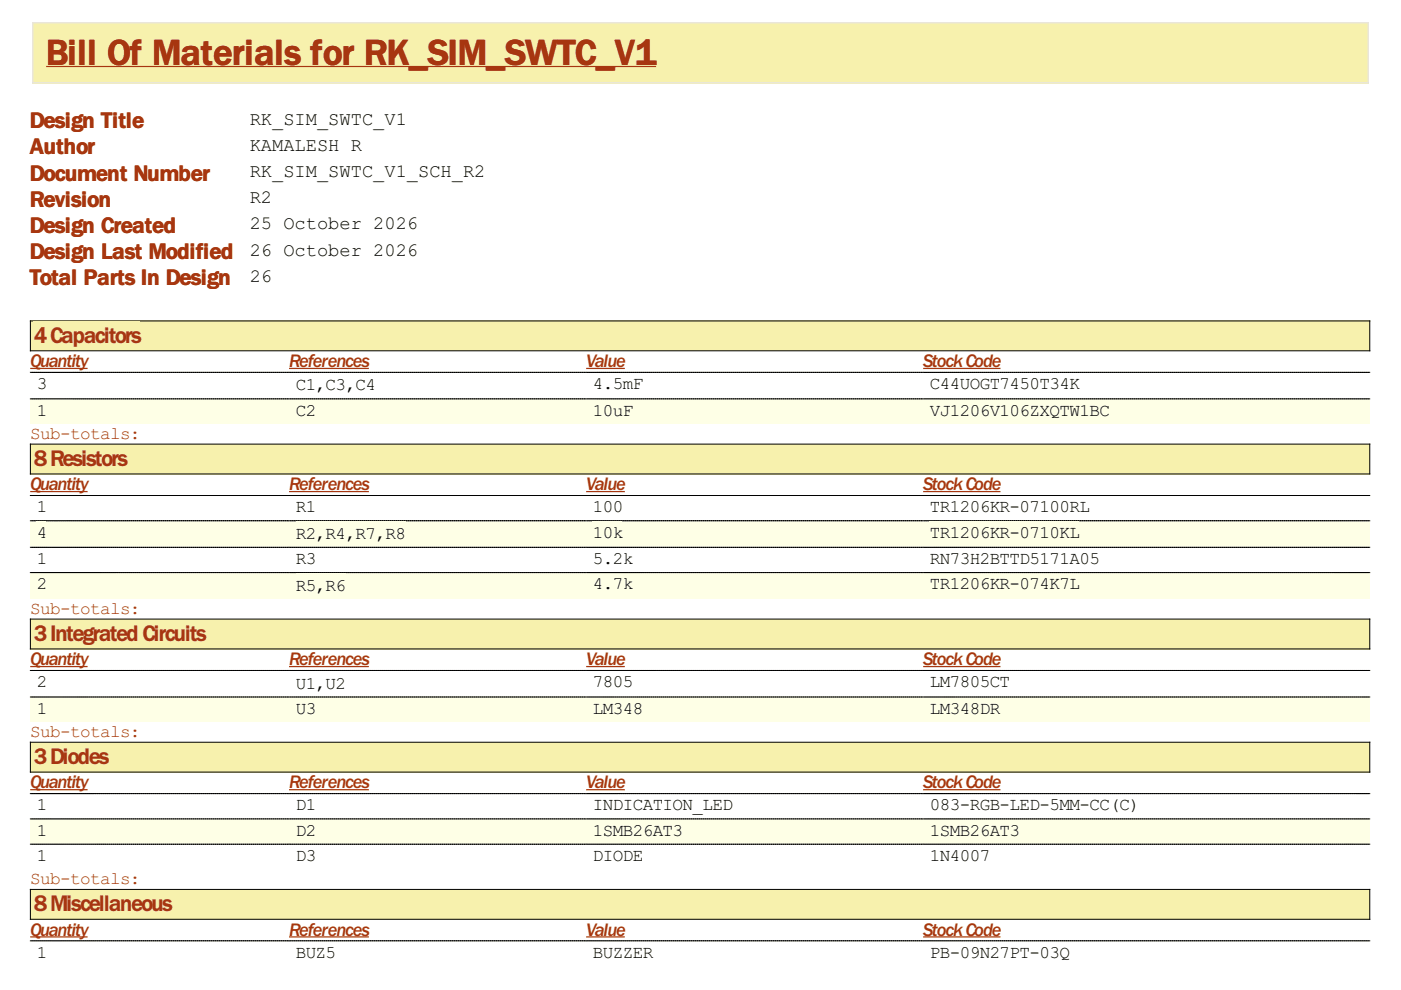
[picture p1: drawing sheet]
<svg xmlns="http://www.w3.org/2000/svg" width="297mm" height="210mm" viewBox="0 0 297 210" stroke-linecap="round" stroke-linejoin="round" font-family="sans-serif">
<defs><g id="words">
<text font-size="9" fill="#a73610" x="9.7" y="13.8">Bill Of Materials for RK_SIM_SWTC_V1</text>
<g font-size="5.6" fill="#a73610">
<text x="6.3" y="27.2">Design Title</text>
<text x="6.3" y="32.7">Author</text>
<text x="6.3" y="38.3">Document Number</text>
<text x="6.3" y="43.9">Revision</text>
<text x="6.3" y="49.4">Design Created</text>
<text x="6.3" y="55">Design Last Modified</text>
<text x="6.3" y="60.5">Total Parts In Design</text>
<text x="7.2" y="72.7">4Capacitors</text>
<text x="7.2" y="98.8">8Resistors</text>
<text x="7.2" y="135.9">3IntegratedCircuits</text>
<text x="7.2" y="162">3Diodes</text>
<text x="7.2" y="193.2">8Miscellaneous</text>
</g>
<g font-size="4.5">
<text x="53" y="26.4">RK_SIM_SWTC_V1</text>
<text x="53" y="32">KAMALESH R</text>
<text x="53" y="37.5">RK_SIM_SWTC_V1_SCH_R2</text>
<text x="53" y="43.1">R2</text>
<text x="53" y="48.6">25 October 2026</text>
<text x="53" y="54.2">26 October 2026</text>
<text x="53" y="59.7">26</text>
</g>
<g font-size="4.5" fill="#a73610">
<text x="6.4" y="77.9">Quantity</text>
<text x="61.3" y="77.9">References</text>
<text x="124.3" y="77.9">Value</text>
<text x="195.7" y="77.9">StockCode</text>
<text x="6.4" y="104">Quantity</text>
<text x="61.3" y="104">References</text>
<text x="124.3" y="104">Value</text>
<text x="195.7" y="104">StockCode</text>
<text x="6.4" y="141.1">Quantity</text>
<text x="61.3" y="141.1">References</text>
<text x="124.3" y="141.1">Value</text>
<text x="195.7" y="141.1">StockCode</text>
<text x="6.4" y="167.2">Quantity</text>
<text x="61.3" y="167.2">References</text>
<text x="124.3" y="167.2">Value</text>
<text x="195.7" y="167.2">StockCode</text>
<text x="6.4" y="198.4">Quantity</text>
<text x="61.3" y="198.4">References</text>
<text x="124.3" y="198.4">Value</text>
<text x="195.7" y="198.4">StockCode</text>
</g>
<g font-size="4.2">
<text x="7.8" y="82.5">3</text>
<text x="62.7" y="82.8">C1,C3,C4</text>
<text x="125.7" y="82.5">4.5mF</text>
<text x="197.1" y="82.5">C44UOGT7450T34K</text>
<text x="7.8" y="88.1">1</text>
<text x="62.7" y="88.1">C2</text>
<text x="125.7" y="88.1">10uF</text>
<text x="197.1" y="88.1">VJ1206V106ZXQTW1BC</text>
<text x="7.8" y="108.6">1</text>
<text x="7.8" y="114">4</text>
<text x="62.7" y="108.6">R1</text>
<text x="125.7" y="108.6">100</text>
<text x="125.7" y="114">10k</text>
<text x="197.1" y="108.6">TR1206KR-07100RL</text>
<text x="197.1" y="114">TR1206KR-0710KL</text>
<text x="7.8" y="119.6">1</text>
<text x="62.7" y="114.2">R2,R4,R7,R8</text>
<text x="62.7" y="119.6">R3</text>
<text x="125.7" y="119.6">5.2k</text>
<text x="197.1" y="119.6">RN73H2BTTD5171A05</text>
<text x="7.8" y="125">2</text>
<text x="62.7" y="125.2">R5,R6</text>
<text x="125.7" y="125">4.7k</text>
<text x="197.1" y="125">TR1206KR-074K7L</text>
<text x="7.8" y="145.7">2</text>
<text x="62.7" y="146">U1,U2</text>
<text x="125.7" y="145.7">7805</text>
<text x="197.1" y="145.7">LM7805CT</text>
<text x="7.8" y="151.3">1</text>
<text x="62.7" y="151.3">U3</text>
<text x="125.7" y="151.3">LM348</text>
<text x="197.1" y="151.3">LM348DR</text>
<text x="7.8" y="171.8">1</text>
<text x="62.7" y="171.8">D1</text>
<text x="125.7" y="171.8">INDICATION_LED</text>
<text x="197.1" y="171.8">083-RGB-LED-5MM-CC(C)</text>
<text x="7.8" y="177.2">1</text>
<text x="62.7" y="177.2">D2</text>
<text x="125.7" y="177.2">1SMB26AT3</text>
<text x="197.1" y="177.2">1SMB26AT3</text>
<text x="7.8" y="182.5">1</text>
<text x="62.7" y="182.5">D3</text>
<text x="125.7" y="182.5">DIODE</text>
<text x="197.1" y="182.5">1N4007</text>
<text x="7.8" y="203">1</text>
<text x="62.7" y="203">BUZ5</text>
<text x="125.7" y="203">BUZZER</text>
<text x="197.1" y="203">PB-09N27PT-03Q</text>
</g>
<g font-size="4.2" fill="#a73610">
<text x="6.4" y="93.1">Sub-totals:</text>
<text x="6.4" y="130.2">Sub-totals:</text>
<text x="6.4" y="156.3">Sub-totals:</text>
<text x="6.4" y="187.5">Sub-totals:</text>
</g>
</g></defs>
<path d="M6.8 4.7h283.4v13h-283.4z" fill="#f7f1ad"/>
<path d="M7 4.8h283.1v12.8h-283.1z" fill="none" stroke="#e2e2ef" stroke-width=".21"/>
<path d="M9.8 6.9h129.3v9h-129.3z" fill="#f7f1ad"/>
<path d="M9.8 14.1h129.3" fill="none" stroke="#a73610" stroke-width=".26"/>
<path d="M6.4 68h284.1v6.4h-284.1z" fill="#f7f1ad"/>
<path d="M6.4 68h284v6.4h-284z" fill="none" stroke="#000" stroke-width=".21"/>
<path d="M7.1 68.2h22.5v5.6h-22.5z" fill="#f7f1ad"/>
<path d="M6.4 78.1h12.2M61.3 78.1h16.9M124.3 78.1h8.2M195.7 78.1h16.4" fill="none" stroke="#a73610" stroke-width=".26"/>
<path d="M6.4 78.9h54.9M61.3 78.9h62.9M124.3 78.9h71.4M195.8 78.9h94.6" fill="none" stroke="#000" stroke-width=".21" stroke-dasharray=".3 .1"/>
<path d="M6.4 84.5h54.9v5.4h-54.9z" fill="#feffe6"/>
<path d="M6.4 84.6h54.9" fill="none" stroke="#000" stroke-width=".21" stroke-dasharray=".3 .1"/>
<g fill="#feffe6">
<path d="M7.7 84.9h2.1v4.2h-2.1z"/>
<path d="M61.3 84.5h63v5.4h-63z"/>
</g>
<path d="M61.3 84.6h62.9" fill="none" stroke="#000" stroke-width=".21" stroke-dasharray=".3 .1"/>
<g fill="#feffe6">
<path d="M62.7 84.9h4.2v4.2h-4.2z"/>
<path d="M124.3 84.5h71.4v5.4h-71.4z"/>
</g>
<path d="M124.3 84.6h71.4" fill="none" stroke="#000" stroke-width=".21" stroke-dasharray=".3 .1"/>
<g fill="#feffe6">
<path d="M125.6 84.9h8.5v4.2h-8.5z"/>
<path d="M195.7 84.5h94.8v5.4h-94.8z"/>
</g>
<path d="M195.8 84.6h94.6" fill="none" stroke="#000" stroke-width=".21" stroke-dasharray=".3 .1"/>
<path d="M197 84.9h38.1v4.2h-38.1z" fill="#feffe6"/>
<path d="M6.4 94.1h284.1v6.4h-284.1z" fill="#f7f1ad"/>
<path d="M6.4 94.2h284v6.3h-284z" fill="none" stroke="#000" stroke-width=".21"/>
<path d="M7.1 94.4h19.6v5.6h-19.6z" fill="#f7f1ad"/>
<path d="M6.4 104.2h12.2M61.3 104.2h16.9M124.3 104.2h8.2M195.7 104.2h16.4" fill="none" stroke="#a73610" stroke-width=".26"/>
<path d="M6.4 105.1h54.9M61.3 105.1h62.9M124.3 105.1h71.4M195.8 105.1h94.6" fill="none" stroke="#000" stroke-width=".21" stroke-dasharray=".3 .1"/>
<path d="M6.4 110.4h54.9v5.6h-54.9z" fill="#feffe6"/>
<path d="M6.4 110.4h54.9" fill="none" stroke="#000" stroke-width=".21" stroke-dasharray=".3 .1"/>
<g fill="#feffe6">
<path d="M7.7 110.6h2.1v4.2h-2.1z"/>
<path d="M61.3 110.4h63v5.6h-63z"/>
</g>
<path d="M61.3 110.4h62.9" fill="none" stroke="#000" stroke-width=".21" stroke-dasharray=".3 .1"/>
<g fill="#feffe6">
<path d="M62.7 110.6h23.2v4.4h-23.2z"/>
<path d="M124.3 110.4h71.4v5.6h-71.4z"/>
</g>
<path d="M124.3 110.4h71.4" fill="none" stroke="#000" stroke-width=".21" stroke-dasharray=".3 .1"/>
<g fill="#feffe6">
<path d="M125.6 110.6h6.4v4.2h-6.4z"/>
<path d="M195.7 110.4h94.8v5.6h-94.8z"/>
</g>
<path d="M195.8 110.4h94.6" fill="none" stroke="#000" stroke-width=".21" stroke-dasharray=".3 .1"/>
<path d="M197 110.6h31.8v4.2h-31.8z" fill="#feffe6"/>
<path d="M6.4 116h54.9M61.3 116h62.9M124.3 116h71.4M195.8 116h94.6" fill="none" stroke="#000" stroke-width=".21" stroke-dasharray=".3 .1"/>
<path d="M6.4 121.4h54.9v5.6h-54.9z" fill="#feffe6"/>
<path d="M6.4 121.4h54.9" fill="none" stroke="#000" stroke-width=".21" stroke-dasharray=".3 .1"/>
<g fill="#feffe6">
<path d="M7.7 121.7h2.1v4.2h-2.1z"/>
<path d="M61.3 121.4h63v5.6h-63z"/>
</g>
<path d="M61.3 121.4h62.9" fill="none" stroke="#000" stroke-width=".21" stroke-dasharray=".3 .1"/>
<g fill="#feffe6">
<path d="M62.7 121.7h10.6v4.5h-10.6z"/>
<path d="M124.3 121.4h71.4v5.6h-71.4z"/>
</g>
<path d="M124.3 121.4h71.4" fill="none" stroke="#000" stroke-width=".21" stroke-dasharray=".3 .1"/>
<g fill="#feffe6">
<path d="M125.6 121.7h8.5v4.2h-8.5z"/>
<path d="M195.7 121.4h94.8v5.6h-94.8z"/>
</g>
<path d="M195.8 121.4h94.6" fill="none" stroke="#000" stroke-width=".21" stroke-dasharray=".3 .1"/>
<path d="M197 121.7h31.8v4.2h-31.8z" fill="#feffe6"/>
<path d="M6.4 131.2h284.1v6.4h-284.1z" fill="#f7f1ad"/>
<path d="M6.4 131.3h284v6.3h-284z" fill="none" stroke="#000" stroke-width=".21"/>
<path d="M7.1 131.4h36.3v5.6h-36.3z" fill="#f7f1ad"/>
<path d="M6.4 141.3h12.2M61.3 141.3h16.9M124.3 141.3h8.2M195.7 141.3h16.4" fill="none" stroke="#a73610" stroke-width=".26"/>
<path d="M6.4 142.2h54.9M61.3 142.2h62.9M124.3 142.2h71.4M195.8 142.2h94.6" fill="none" stroke="#000" stroke-width=".21" stroke-dasharray=".3 .1"/>
<path d="M6.4 147.7h54.9v5.4h-54.9z" fill="#feffe6"/>
<path d="M6.4 147.8h54.9" fill="none" stroke="#000" stroke-width=".21" stroke-dasharray=".3 .1"/>
<g fill="#feffe6">
<path d="M7.7 148.1h2.1v4.2h-2.1z"/>
<path d="M61.3 147.7h63v5.4h-63z"/>
</g>
<path d="M61.3 147.8h62.9" fill="none" stroke="#000" stroke-width=".21" stroke-dasharray=".3 .1"/>
<g fill="#feffe6">
<path d="M62.7 148.1h4.2v4.2h-4.2z"/>
<path d="M124.3 147.7h71.4v5.4h-71.4z"/>
</g>
<path d="M124.3 147.8h71.4" fill="none" stroke="#000" stroke-width=".21" stroke-dasharray=".3 .1"/>
<g fill="#feffe6">
<path d="M125.6 148.1h10.6v4.2h-10.6z"/>
<path d="M195.7 147.7h94.8v5.4h-94.8z"/>
</g>
<path d="M195.8 147.8h94.6" fill="none" stroke="#000" stroke-width=".21" stroke-dasharray=".3 .1"/>
<path d="M197 148.1h14.8v4.2h-14.8z" fill="#feffe6"/>
<path d="M6.4 157.3h284.1v6.4h-284.1z" fill="#f7f1ad"/>
<path d="M6.4 157.4h284v6.3h-284z" fill="none" stroke="#000" stroke-width=".21"/>
<path d="M7.1 157.6h15.6v5.6h-15.6z" fill="#f7f1ad"/>
<path d="M6.4 167.4h12.2M61.3 167.4h16.9M124.3 167.4h8.2M195.7 167.4h16.4" fill="none" stroke="#a73610" stroke-width=".26"/>
<path d="M6.4 168.3h54.9M61.3 168.3h62.9M124.3 168.3h71.4M195.8 168.3h94.6" fill="none" stroke="#000" stroke-width=".21" stroke-dasharray=".3 .1"/>
<path d="M6.4 173.6h54.9v5.4h-54.9z" fill="#feffe6"/>
<path d="M6.4 173.6h54.9" fill="none" stroke="#000" stroke-width=".21" stroke-dasharray=".3 .1"/>
<g fill="#feffe6">
<path d="M7.7 173.8h2.1v4.2h-2.1z"/>
<path d="M61.3 173.6h63v5.4h-63z"/>
</g>
<path d="M61.3 173.6h62.9" fill="none" stroke="#000" stroke-width=".21" stroke-dasharray=".3 .1"/>
<g fill="#feffe6">
<path d="M62.7 173.8h4.2v4.2h-4.2z"/>
<path d="M124.3 173.6h71.4v5.4h-71.4z"/>
</g>
<path d="M124.3 173.6h71.4" fill="none" stroke="#000" stroke-width=".21" stroke-dasharray=".3 .1"/>
<g fill="#feffe6">
<path d="M125.6 173.8h19.1v4.2h-19.1z"/>
<path d="M195.7 173.6h94.8v5.4h-94.8z"/>
</g>
<path d="M195.8 173.6h94.6" fill="none" stroke="#000" stroke-width=".21" stroke-dasharray=".3 .1"/>
<path d="M197 173.8h19.1v4.2h-19.1z" fill="#feffe6"/>
<path d="M6.4 179h54.9M61.3 179h62.9M124.3 179h71.4M195.8 179h94.6" fill="none" stroke="#000" stroke-width=".21" stroke-dasharray=".3 .1"/>
<path d="M6.4 188.5h284.1v6.4h-284.1z" fill="#f7f1ad"/>
<path d="M6.4 188.6h284v6.3h-284z" fill="none" stroke="#000" stroke-width=".21"/>
<path d="M7.1 188.8h29.1v5.6h-29.1z" fill="#f7f1ad"/>
<path d="M6.4 198.6h12.2M61.3 198.6h16.9M124.3 198.6h8.2M195.7 198.6h16.4" fill="none" stroke="#a73610" stroke-width=".26"/>
<path d="M6.4 199.5h54.9M61.3 199.5h62.9M124.3 199.5h71.4M195.8 199.5h94.6" fill="none" stroke="#000" stroke-width=".21" stroke-dasharray=".3 .1"/>
<use href="#words"/>
</svg>
